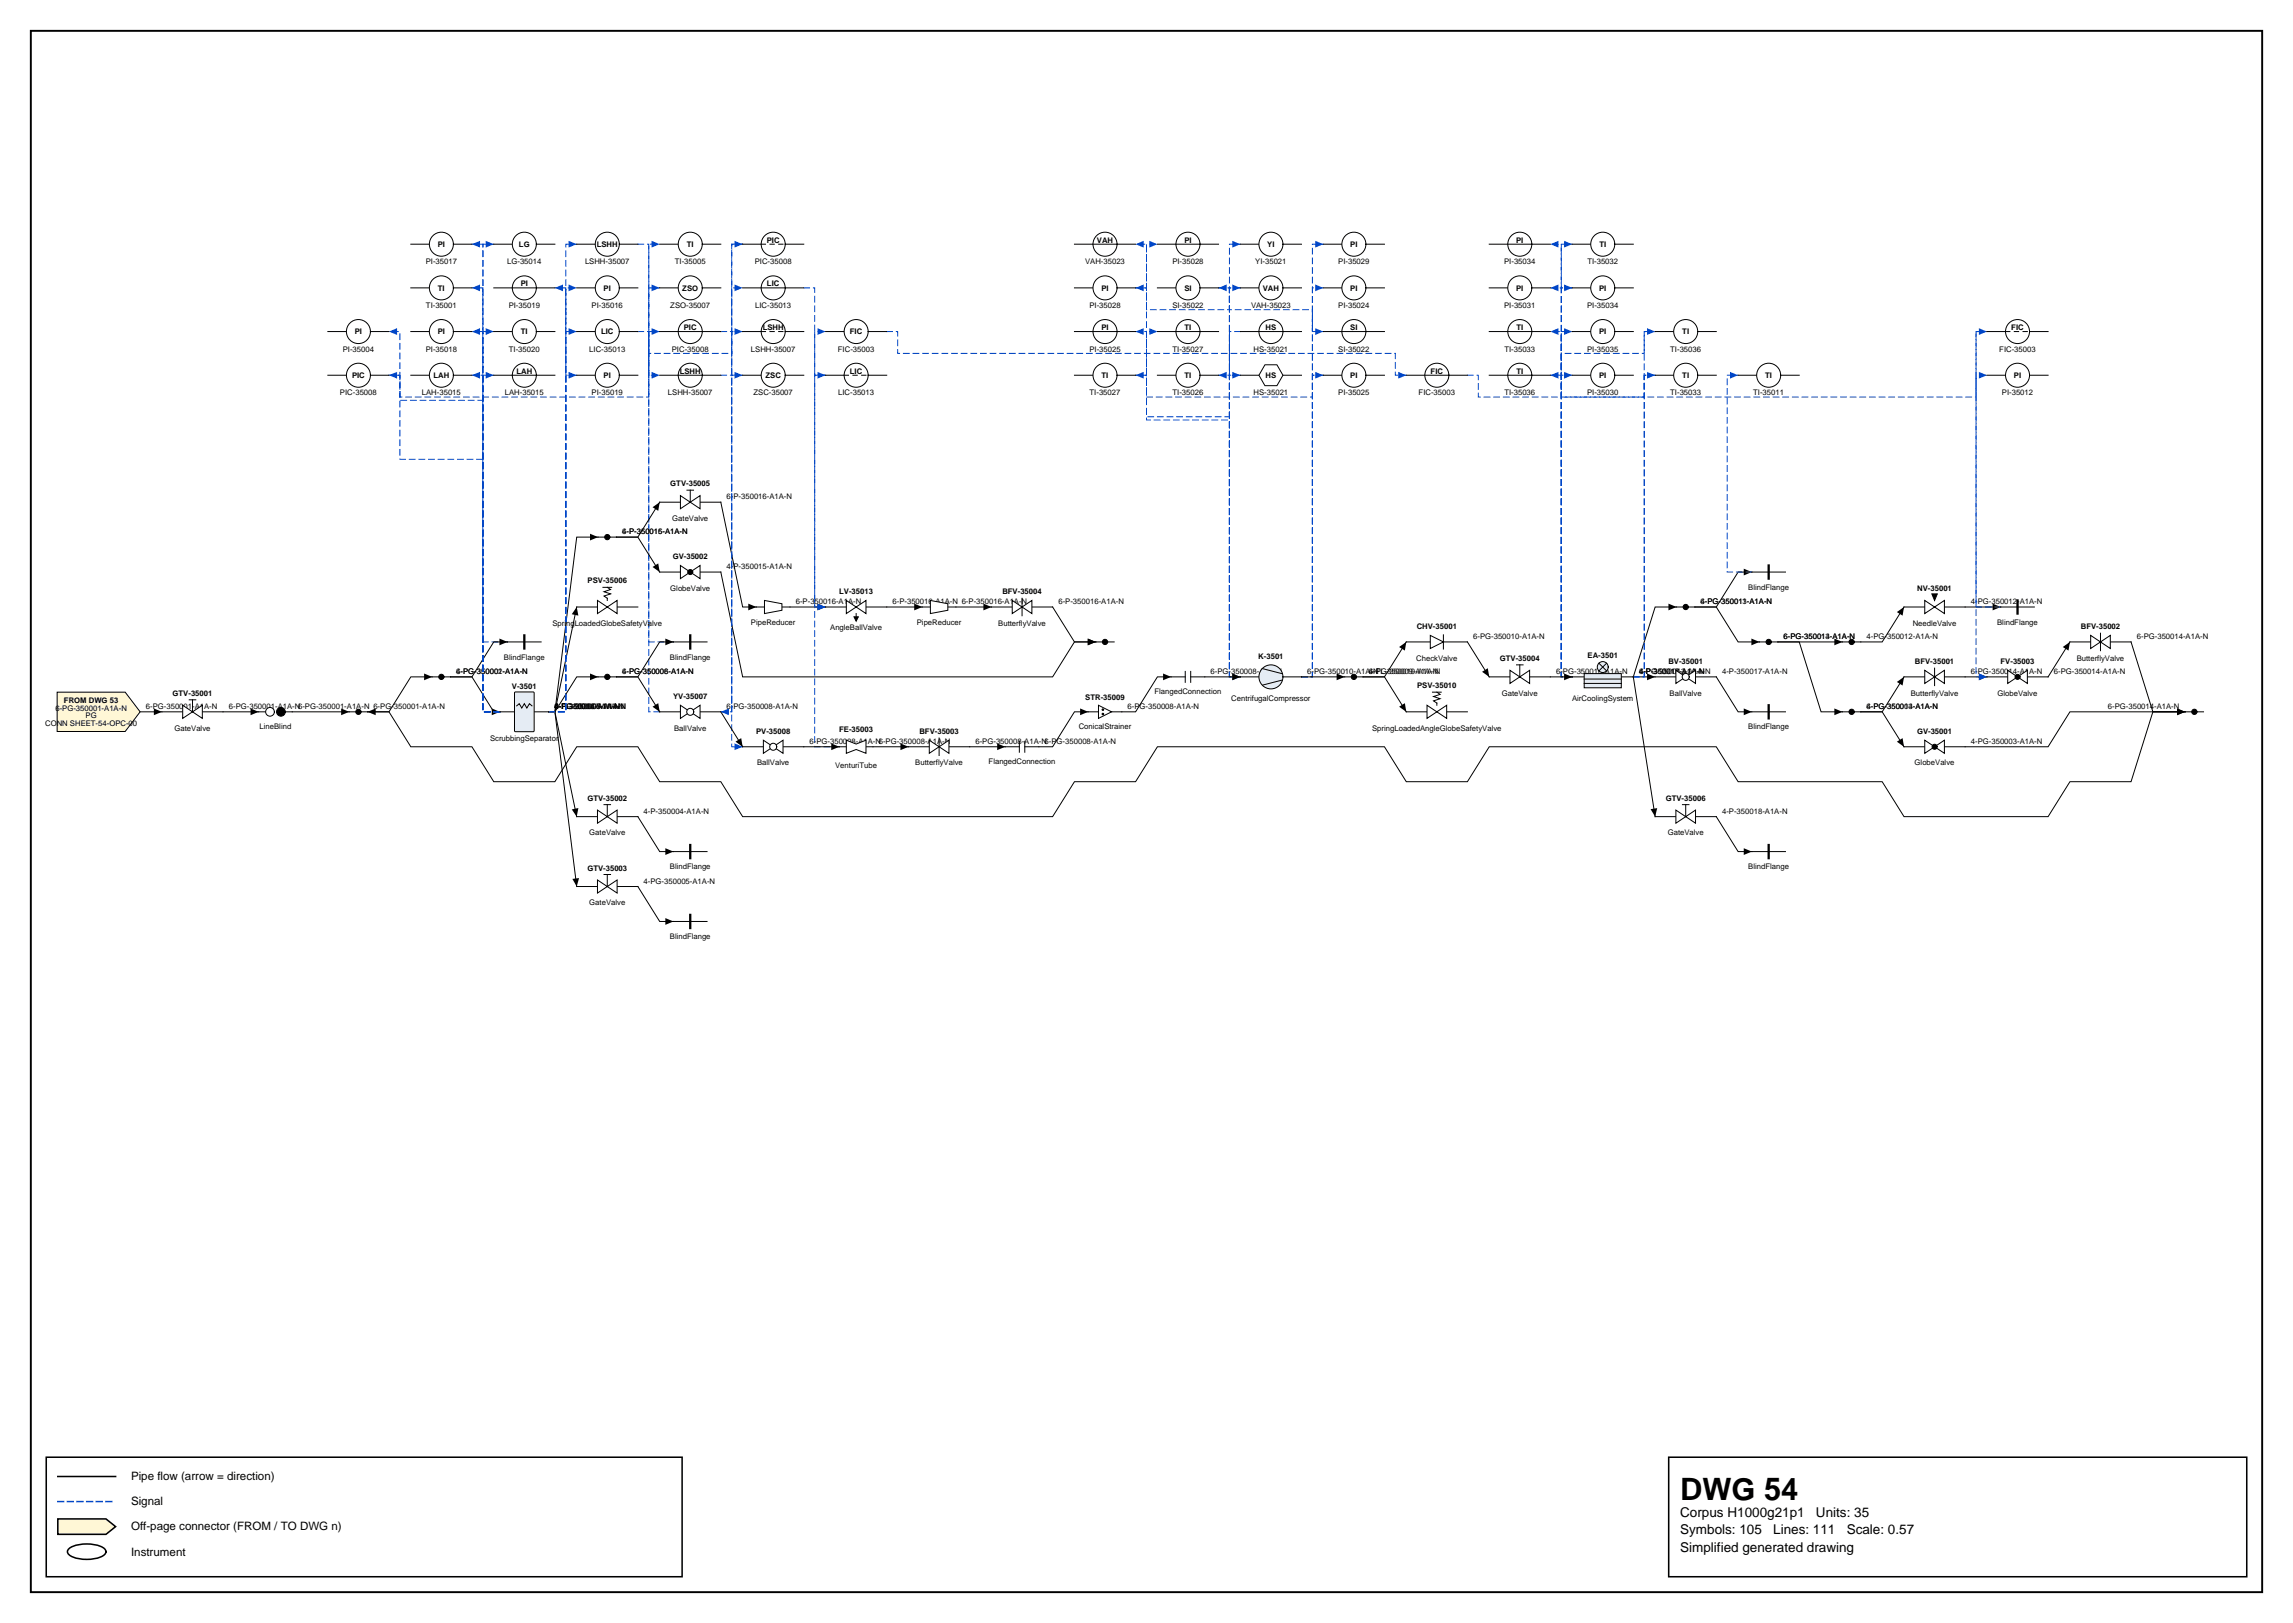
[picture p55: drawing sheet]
<svg xmlns="http://www.w3.org/2000/svg" width="420mm" height="297mm" viewBox="0 0 420 297" stroke-linecap="round" stroke-linejoin="round" font-family="sans-serif">
<defs><g id="words">
<text font-size="5.6" x="307.6" y="274.5">DWG 54</text>
<g font-size="2.5">
<text x="307.6" y="277.6">Corpus H1000g21p1</text>
<text x="307.6" y="280.8">Symbols: 105</text>
<text x="324.6" y="280.8">Lines: 111</text>
<text x="332.5" y="277.6">Units: 35</text>
<text x="338.1" y="280.8">Scale: 0.57</text>
<text x="307.6" y="284">Simplified generated drawing</text>
</g>
<g font-size="2.1">
<text x="24" y="270.9">Pipe flow (arrow = direction)</text>
<text x="24" y="275.5">Signal</text>
<text x="24" y="280.1">Off-page connector (FROM / TO DWG n)</text>
<text x="24" y="284.7">Instrument</text>
</g>
<g font-size="1.4">
<text x="80.1" y="45.2">PI</text>
<text x="95" y="45.2">LG</text>
<text x="109.3" y="45.2">LSHH</text>
<text x="125.7" y="45.2">TI</text>
<text x="140.4" y="44.4">PIC</text>
<text x="200.8" y="44.4">VAH</text>
<text x="216.8" y="44.4">PI</text>
<text x="232" y="45.2">YI</text>
<text x="247.2" y="45.2">PI</text>
<text x="277.6" y="44.4">PI</text>
<text x="292.8" y="45.2">TI</text>
<text x="77.9" y="48.4">PI-35017</text>
<text x="80.2" y="53.2">TI</text>
<text x="92.9" y="48.4">LG-35014</text>
<text x="95.3" y="52.4">PI</text>
<text x="107.1" y="48.4">LSHH-35007</text>
<text x="110.5" y="53.2">PI</text>
<text x="123.5" y="48.4">TI-35005</text>
<text x="124.9" y="53.2">ZSO</text>
<text x="138.2" y="48.4">PIC-35008</text>
<text x="140.4" y="52.4">LIC</text>
<text x="198.7" y="48.4">VAH-35023</text>
<text x="201.6" y="53.2">PI</text>
<text x="214.6" y="48.4">PI-35028</text>
<text x="216.8" y="53.2">SI</text>
<text x="229.8" y="48.4">YI-35021</text>
<text x="231.2" y="53.2">VAH</text>
<text x="245" y="48.4">PI-35029</text>
<text x="247.2" y="53.2">PI</text>
<text x="275.4" y="48.4">PI-35034</text>
<text x="277.6" y="53.2">PI</text>
<text x="290.6" y="48.4">TI-35032</text>
<text x="292.8" y="53.2">PI</text>
<text x="78" y="56.4">TI-35001</text>
<text x="93.1" y="56.4">PI-35019</text>
<text x="108.3" y="56.4">PI-35016</text>
<text x="122.7" y="56.4">ZSO-35007</text>
<text x="138.3" y="56.4">LIC-35013</text>
<text x="199.4" y="56.4">PI-35028</text>
<text x="214.6" y="56.4">SI-35022</text>
<text x="229" y="56.4">VAH-35023</text>
<text x="245" y="56.4">PI-35024</text>
<text x="275.4" y="56.4">PI-35031</text>
<text x="290.6" y="56.4">PI-35034</text>
<text x="62.8" y="64.4">PI-35004</text>
<text x="65" y="61.2">PI</text>
<text x="77.9" y="64.4">PI-35018</text>
<text x="80.1" y="61.2">PI</text>
<text x="93.2" y="64.4">TI-35020</text>
<text x="95.4" y="61.2">TI</text>
<text x="107.9" y="64.4">LIC-35013</text>
<text x="110" y="61.2">LIC</text>
<text x="123" y="64.4">PIC-35008</text>
<text x="125.2" y="60.4">PIC</text>
<text x="137.5" y="64.4">LSHH-35007</text>
<text x="139.6" y="60.4">LSHH</text>
<text x="153.4" y="64.4">FIC-35003</text>
<text x="155.6" y="61.2">FIC</text>
<text x="199.4" y="64.4">PI-35025</text>
<text x="201.6" y="60.4">PI</text>
<text x="214.7" y="64.4">TI-35027</text>
<text x="216.9" y="60.4">TI</text>
<text x="229.5" y="64.4">HS-35021</text>
<text x="231.7" y="60.4">HS</text>
<text x="245" y="64.4">SI-35022</text>
<text x="247.2" y="60.4">SI</text>
<text x="275.4" y="64.4">TI-35033</text>
<text x="277.6" y="60.4">TI</text>
<text x="290.6" y="64.4">PI-35035</text>
<text x="292.8" y="61.2">PI</text>
<text x="305.8" y="64.4">TI-35036</text>
<text x="308" y="61.2">TI</text>
<text x="366" y="64.4">FIC-35003</text>
<text x="368.2" y="60.4">FIC</text>
<text x="64.4" y="69.2">PIC</text>
<text x="79.4" y="69.2">LAH</text>
<text x="94.5" y="68.4">LAH</text>
<text x="110.5" y="69.2">PI</text>
<text x="124.4" y="68.4">LSHH</text>
<text x="140.1" y="69.2">ZSC</text>
<text x="155.6" y="68.4">LIC</text>
<text x="201.7" y="69.2">TI</text>
<text x="216.9" y="69.2">TI</text>
<text x="231.7" y="69.2">HS</text>
<text x="247.2" y="69.2">PI</text>
<text x="261.9" y="68.4">FIC</text>
<text x="277.6" y="68.4">TI</text>
<text x="292.8" y="69.2">PI</text>
<text x="308" y="69.2">TI</text>
<text x="323.2" y="69.2">TI</text>
<text x="368.7" y="69.2">PI</text>
<text x="62.2" y="72.3">PIC-35008</text>
<text x="77.2" y="72.3">LAH-35015</text>
<text x="92.4" y="72.3">LAH-35015</text>
<text x="108.3" y="72.3">PI-35019</text>
<text x="122.3" y="72.3">LSHH-35007</text>
<text x="138" y="72.3">ZSC-35007</text>
<text x="153.5" y="72.3">LIC-35013</text>
<text x="199.5" y="72.3">TI-35027</text>
<text x="214.7" y="72.3">TI-35026</text>
<text x="229.5" y="72.3">HS-35021</text>
<text x="245" y="72.3">PI-35025</text>
<text x="259.7" y="72.3">FIC-35003</text>
<text x="275.4" y="72.3">TI-35036</text>
<text x="290.6" y="72.3">PI-35030</text>
<text x="305.8" y="72.3">TI-35033</text>
<text x="321" y="72.3">TI-35011</text>
<text x="366.5" y="72.3">PI-35012</text>
<text x="122.7" y="89">GTV-35005</text>
<text x="123.1" y="95.3">GateValve</text>
<text x="133" y="91.4">6-P-350016-A1A-N</text>
<text x="113.9" y="97.8">4-P-350015-A1A-N</text>
<text x="113.9" y="97.8">6-P-350016-A1A-N</text>
<text x="107.6" y="106.8">PSV-35006</text>
<text x="123.2" y="102.4">GV-35002</text>
<text x="133" y="104.2">4-P-350015-A1A-N</text>
<text x="320.1" y="107.9">BlindFlange</text>
<text x="122.7" y="108.1">GlobeValve</text>
<text x="145.7" y="110.6">6-P-350016-A1A-N</text>
<text x="153.6" y="108.8">LV-35013</text>
<text x="163.4" y="110.6">6-P-350016-A1A-N 6-P-350016-A1A-N</text>
<text x="183.5" y="108.8">BFV-35004</text>
<text x="193.8" y="110.6">6-P-350016-A1A-N</text>
<text x="311.4" y="110.6">4-PG-350011-A1A-N</text>
<text x="311.4" y="110.6">6-PG-350013-A1A-N</text>
<text x="351" y="108.2">NV-35001</text>
<text x="360.8" y="110.6">4-PG-350012-A1A-N</text>
<text x="101.1" y="114.5">SpringLoadedGlobeSafetyValve</text>
<text x="137.5" y="114.3">PipeReducer</text>
<text x="152" y="115.3">AngleBallValve</text>
<text x="167.9" y="114.3">PipeReducer</text>
<text x="182.8" y="114.5">ButterflyValve</text>
<text x="259.4" y="115.2">CHV-35001</text>
<text x="269.7" y="117">6-PG-350010-A1A-N</text>
<text x="326.5" y="117">6-PG-350013-A1A-N</text>
<text x="326.5" y="117">6-PG-350014-A1A-N</text>
<text x="341.7" y="117">4-PG-350012-A1A-N</text>
<text x="350.2" y="114.5">NeedleValve</text>
<text x="365.6" y="114.3">BlindFlange</text>
<text x="381" y="115.2">BFV-35002</text>
<text x="391.2" y="117">6-PG-350014-A1A-N</text>
<text x="83.5" y="123.4">4-PG-350002-A1A-N</text>
<text x="83.5" y="123.4">6-PG-350001-A1A-N</text>
<text x="92.3" y="120.7">BlindFlange</text>
<text x="113.9" y="123.4">4-PG-350006-A1A-N</text>
<text x="113.9" y="123.4">6-PG-350008-A1A-N</text>
<text x="122.6" y="120.7">BlindFlange</text>
<text x="221.6" y="123.4">6-PG-350008-A1A-N</text>
<text x="230.4" y="120.6">K-3501</text>
<text x="239.3" y="123.4">6-PG-350010-A1A-N</text>
<text x="250.6" y="123.4">6-PG-350010-A1A-N</text>
<text x="250.6" y="123.4">4-FL-350009-A1A-N</text>
<text x="259.3" y="120.9">CheckValve</text>
<text x="259.5" y="126">PSV-35010</text>
<text x="274.6" y="121">GTV-35004</text>
<text x="284.9" y="123.4">6-PG-350010-A1A-N</text>
<text x="290.7" y="120.4">EA-3501</text>
<text x="300.1" y="123.4">4-P-350017-A1A-N</text>
<text x="300.1" y="123.4">6-PG-350013-A1A-N</text>
<text x="300.1" y="123.4">4-P-350018-A1A-N</text>
<text x="305.4" y="121.6">BV-35001</text>
<text x="315.3" y="123.4">4-P-350017-A1A-N</text>
<text x="350.6" y="121.6">BFV-35001</text>
<text x="360.8" y="123.4">6-PG-350014-A1A-N</text>
<text x="366.3" y="121.6">FV-35003</text>
<text x="376" y="123.4">6-PG-350014-A1A-N</text>
<text x="380.2" y="120.9">ButterflyValve</text>
<text x="10.1" y="130.1">6-PG-350001-A1A-N</text>
<text x="11.7" y="128.6">FROM DWG 53</text>
<text x="15.7" y="131.5">PG</text>
<text x="26.7" y="129.7">6-PG-350001-A1A-N</text>
<text x="31.6" y="127.3">GTV-35001</text>
<text x="41.9" y="129.7">6-PG-350001-A1A-N6-PG-350001-A1A-N 6-PG-350001-A1A-N</text>
<text x="93.7" y="126.1">V-3501</text>
<text x="101.5" y="129.7">4-FL-350007-A1A-N</text>
<text x="101.5" y="129.7">6-P-350016-A1A-N</text>
<text x="101.5" y="129.7">4-PG-350005-A1A-N</text>
<text x="101.5" y="129.7">4-P-350004-A1A-N</text>
<text x="101.5" y="129.7">6-PG-350008-A1A-N</text>
<text x="123.2" y="127.9">YV-35007</text>
<text x="133" y="129.7">6-PG-350008-A1A-N</text>
<text x="198.7" y="128.2">STR-35009</text>
<text x="206.4" y="129.7">6-PG-350008-A1A-N</text>
<text x="211.4" y="127.1">FlangedConnection</text>
<text x="225.4" y="128.3">CentrifugalCompressor</text>
<text x="275" y="127.3">GateValve</text>
<text x="287.8" y="128.3">AirCoolingSystem</text>
<text x="305.7" y="127.3">BallValve</text>
<text x="341.7" y="129.7">6-PG-350014-A1A-N</text>
<text x="341.7" y="129.7">4-PG-350003-A1A-N</text>
<text x="349.8" y="127.3">ButterflyValve</text>
<text x="365.7" y="127.3">GlobeValve</text>
<text x="385.9" y="129.7">6-PG-350014-A1A-N</text>
<text x="8.3" y="132.9">CONN SHEET-54-OPC-00</text>
<text x="32" y="133.7">GateValve</text>
<text x="47.5" y="133.5">LineBlind</text>
<text x="89.7" y="135.5">ScrubbingSeparator</text>
<text x="123.4" y="133.7">BallValve</text>
<text x="138.4" y="134.3">PV-35008</text>
<text x="148.2" y="136.1">6-PG-350008-A1A-N6-PG-350008-A1A-N</text>
<text x="153.6" y="133.9">FE-35003</text>
<text x="168.3" y="134.3">BFV-35003</text>
<text x="178.6" y="136.1">6-PG-350008-A1A-N6-PG-350008-A1A-N</text>
<text x="197.5" y="133.5">ConicalStrainer</text>
<text x="251.2" y="133.7">SpringLoadedAngleGlobeSafetyValve</text>
<text x="320.1" y="133.5">BlindFlange</text>
<text x="351" y="134.3">GV-35001</text>
<text x="360.8" y="136.1">4-PG-350003-A1A-N</text>
<text x="138.6" y="140.1">BallValve</text>
<text x="152.9" y="140.5">VenturiTube</text>
<text x="167.6" y="140.1">ButterflyValve</text>
<text x="181" y="139.9">FlangedConnection</text>
<text x="350.5" y="140.1">GlobeValve</text>
<text x="107.5" y="146.5">GTV-35002</text>
<text x="117.8" y="148.9">4-P-350004-A1A-N</text>
<text x="305" y="146.5">GTV-35006</text>
<text x="315.3" y="148.9">4-P-350018-A1A-N</text>
<text x="107.9" y="152.9">GateValve</text>
<text x="305.3" y="152.9">GateValve</text>
<text x="107.5" y="159.3">GTV-35003</text>
<text x="117.8" y="161.7">4-PG-350005-A1A-N</text>
<text x="122.6" y="159.1">BlindFlange</text>
<text x="320.1" y="159.1">BlindFlange</text>
<text x="107.9" y="165.7">GateValve</text>
<text x="122.6" y="171.9">BlindFlange</text>
</g>
</g></defs>
<path d="M5.6 5.6h408.6v285.8h-408.6z" fill="none" stroke="#000" stroke-width=".35"/>
<path d="M8.5 266.7h116.4v21.9h-116.4zM10.6 270.2h10.6M305.5 266.7h105.8v21.9h-105.8z" fill="none" stroke="#000" stroke-width=".28"/>
<path d="M10.6 274.8h10.6" fill="none" stroke="#0046c8" stroke-width=".28" stroke-dasharray="1.1 .7"/>
<path d="M10.6 278h8.8l1.8 1.4-1.8 1.4h-8.8z" fill="#fff7d6" stroke="#000" stroke-width=".28"/>
<path d="M12.7 283.4a6.7 6.7 0 0 1 6.3 0 .72 .72 0 0 1 0 1.2 6.7 6.7 0 0 1-6.3 0 .72 .72 0 0 1 0-1.2z" fill="none" stroke="#000" stroke-width=".28"/>
<path d="M123.3 117.5h-4.5v-72.8h2" fill="none" stroke="#0046c8" stroke-width=".18" stroke-dasharray="1.1 .7"/>
<path d="M119.3 44.1l1.5 .6-1.5 .6z" fill="#0046c8"/>
<path d="M359.8 111.1h6.5" fill="none" stroke="#000" stroke-width=".18"/>
<path d="M364.8 110.5l1.5 .6-1.5 .6z" fill="#000"/>
<path d="M227.1 68.7h-2v55.2h2" fill="none" stroke="#0046c8" stroke-width=".18" stroke-dasharray="1.1 .7"/>
<path d="M225.6 123.3l1.5 .6-1.5 .6z" fill="#0046c8"/>
<path d="M79.1 123.9h-3.9l-4 6.4h-3.9" fill="none" stroke="#000" stroke-width=".18"/>
<path d="M77.6 123.3l1.5 .6-1.5 .6z" fill="#000"/>
<path d="M227.1 60.7h-2v8h2" fill="none" stroke="#0046c8" stroke-width=".18" stroke-dasharray="1.1 .7"/>
<path d="M225.6 68.1l1.5 .6-1.5 .6z" fill="#0046c8"/>
<path d="M192.7 111.1l4 6.4h3.9" fill="none" stroke="#000" stroke-width=".18"/>
<path d="M199.2 116.9l1.4 .6-1.4 .6z" fill="#000"/>
<path d="M136 44.7h-2v92h2" fill="none" stroke="#0046c8" stroke-width=".18" stroke-dasharray="1.1 .7"/>
<path d="M134.5 136.1l1.5 .6-1.5 .6z" fill="#0046c8"/>
<path d="M268.7 117.5l4 6.4M199.2 130.3h-2.5l-4 6.4h-2.5" fill="none" stroke="#000" stroke-width=".18"/>
<path d="M197.7 129.7l1.5 .6-1.5 .6zM271.3 123l1.1-.7 .3 1.6z" fill="#000"/>
<path d="M153.7 136.7h-4.5v-76h2" fill="none" stroke="#0046c8" stroke-width=".18" stroke-dasharray="1.1 .7"/>
<path d="M149.7 60.1l1.5 .6-1.5 .6z" fill="#0046c8"/>
<path d="M144.6 111.1h6.6M159.8 136.7h6.5" fill="none" stroke="#000" stroke-width=".18"/>
<path d="M149.7 110.5l1.5 .6-1.5 .6zM164.9 136.1l1.4 .6-1.4 .6z" fill="#000"/>
<path d="M227.1 52.7h-2v4h-15.2v-12h-2" fill="none" stroke="#0046c8" stroke-width=".18" stroke-dasharray="1.1 .7"/>
<path d="M207.9 44.7l1.5-.6v1.2z" fill="#0046c8"/>
<path d="M120.8 130.3h-2v-77.6h2" fill="none" stroke="#0046c8" stroke-width=".18" stroke-dasharray="1.1 .7"/>
<path d="M119.3 52.1l1.5 .6-1.5 .6z" fill="#0046c8"/>
<path d="M132 130.3l4 6.4" fill="none" stroke="#000" stroke-width=".18"/>
<path d="M134.7 135.7l1-.6 .3 1.6z" fill="#000"/>
<path d="M132 130.3h2v-61.6h2" fill="none" stroke="#0046c8" stroke-width=".18" stroke-dasharray="1.1 .7"/>
<path d="M134.5 68.1l1.5 .6-1.5 .6z" fill="#0046c8"/>
<path d="M320.7 104.7h-2.5l-4 6.4h-3.9h3.9l4 6.4h3.9M314.2 123.9l4 6.4h2.5" fill="none" stroke="#000" stroke-width=".18"/>
<path d="M319.2 104.1l1.5 .6-1.5 .6zM320.7 116.9l1.4 .6-1.4 .6zM319.2 129.7l1.5 .6-1.5 .6z" fill="#000"/>
<path d="M287.8 52.7h-2v-8h-2" fill="none" stroke="#0046c8" stroke-width=".18" stroke-dasharray="1.1 .7"/>
<path d="M283.8 44.7l1.5-.6v1.2z" fill="#0046c8"/>
<path d="M348.6 111.1l-4 6.4h-3.9" fill="none" stroke="#000" stroke-width=".18"/>
<path d="M347.3 112l1.3-.9-.3 1.6z" fill="#000"/>
<path d="M366.3 111.1h-4.5v-42.4h2" fill="none" stroke="#0046c8" stroke-width=".18" stroke-dasharray="1.1 .7"/>
<path d="M362.3 68.1l1.5 .6-1.5 .6z" fill="#0046c8"/>
<path d="M132 68.7h2v-8h2" fill="none" stroke="#0046c8" stroke-width=".18" stroke-dasharray="1.1 .7"/>
<path d="M134.5 60.1l1.5 .6-1.5 .6z" fill="#0046c8"/>
<path d="M320.7 104.7h-4.5v-36h2" fill="none" stroke="#0046c8" stroke-width=".18" stroke-dasharray="1.1 .7"/>
<path d="M316.7 68.1l1.5 .6-1.5 .6z" fill="#0046c8"/>
<path d="M92.9 117.5h-4.5v-64.8h-2" fill="none" stroke="#0046c8" stroke-width=".18" stroke-dasharray="1.1 .7"/>
<path d="M86.4 52.7l1.5-.6v1.2z" fill="#0046c8"/>
<path d="M120.8 91.9l-4 6.4h-3.9h3.9l4 6.4" fill="none" stroke="#000" stroke-width=".18"/>
<path d="M119.5 92.8l1.3-.9-.3 1.6zM119.5 103.8l1-.7 .3 1.6z" fill="#000"/>
<path d="M223.1 52.7h2v4h15.2v4h2" fill="none" stroke="#0046c8" stroke-width=".18" stroke-dasharray="1.1 .7"/>
<path d="M240.8 60.1l1.5 .6-1.5 .6z" fill="#0046c8"/>
<path d="M242.3 68.7h-2v4h-30.4v-12h-2" fill="none" stroke="#0046c8" stroke-width=".18" stroke-dasharray="1.1 .7"/>
<path d="M207.9 60.7l1.5-.6v1.2z" fill="#0046c8"/>
<path d="M86.4 68.7h4" fill="none" stroke="#0046c8" stroke-width=".18" stroke-dasharray="1.1 .7"/>
<path d="M88.9 68.1l1.5 .6-1.5 .6z" fill="#0046c8"/>
<path d="M151.2 68.7h-2v42.4h2" fill="none" stroke="#0046c8" stroke-width=".18" stroke-dasharray="1.1 .7"/>
<path d="M149.7 110.5l1.5 .6-1.5 .6z" fill="#0046c8"/>
<path d="M132 60.7h2v-16h2" fill="none" stroke="#0046c8" stroke-width=".18" stroke-dasharray="1.1 .7"/>
<path d="M134.5 44.1l1.5 .6-1.5 .6z" fill="#0046c8"/>
<path d="M337.3 117.5h-11.8h3.9l4 12.8h3.9M67.3 130.3h3.9l4 6.4h11.2l4 6.4h11.2l4-6.4h11.2l4 6.4h11.2l4 6.4h56.7l4-6.4h11.2l4-6.4h41.6l4 6.4h11.2l4-6.4h41.5l4 6.4h26.4l4 6.4h26.4l4-6.4h11.2l4-12.8h5.9M147.2 136.7h6.5M359.8 123.9h4M116.8 162.2l4 6.4h2.5" fill="none" stroke="#000" stroke-width=".18"/>
<path d="M335.8 116.9l1.5 .6-1.5 .6zM67.3 130.3l1.5-.6v1.2zM152.2 136.1l1.5 .6-1.5 .6zM335.8 129.7l1.5 .6-1.5 .6zM362.3 123.3l1.5 .6-1.5 .6zM121.8 168l1.5 .6-1.5 .7z" fill="#000"/>
<path d="M287.8 123.9h-2v-55.2h2" fill="none" stroke="#0046c8" stroke-width=".18" stroke-dasharray="1.1 .7"/>
<path d="M286.4 68.1l1.4 .6-1.4 .6z" fill="#0046c8"/>
<path d="M287.8 123.9h-2v-63.2h2" fill="none" stroke="#0046c8" stroke-width=".18" stroke-dasharray="1.1 .7"/>
<path d="M286.4 60.1l1.4 .6-1.4 .6z" fill="#0046c8"/>
<path d="M306.9 111.1h-3.9l-4 12.8h4" fill="none" stroke="#000" stroke-width=".18"/>
<path d="M305.5 110.5l1.4 .6-1.4 .6zM301.5 123.3l1.5 .6-1.5 .6z" fill="#000"/>
<path d="M287.8 123.9h-2v-71.2h2" fill="none" stroke="#0046c8" stroke-width=".18" stroke-dasharray="1.1 .7"/>
<path d="M286.4 52.1l1.4 .6-1.4 .6z" fill="#0046c8"/>
<path d="M287.8 123.9h-2v-79.2h2" fill="none" stroke="#0046c8" stroke-width=".18" stroke-dasharray="1.1 .7"/>
<path d="M286.4 44.1l1.4 .6-1.4 .6z" fill="#0046c8"/>
<path d="M287.8 123.9h-2v-71.2h-2" fill="none" stroke="#0046c8" stroke-width=".18" stroke-dasharray="1.1 .7"/>
<path d="M283.8 52.7l1.5-.6v1.2z" fill="#0046c8"/>
<path d="M299 123.9h2v-55.2h2" fill="none" stroke="#0046c8" stroke-width=".18" stroke-dasharray="1.1 .7"/>
<path d="M301.5 68.1l1.5 .6-1.5 .6z" fill="#0046c8"/>
<path d="M299 123.9h2v-63.2h2" fill="none" stroke="#0046c8" stroke-width=".18" stroke-dasharray="1.1 .7"/>
<path d="M301.5 60.1l1.5 .6-1.5 .6z" fill="#0046c8"/>
<path d="M25.7 130.3h4M299 123.9l4 25.6M116.8 149.5l4 6.4h2.5" fill="none" stroke="#000" stroke-width=".18"/>
<path d="M28.2 129.7l1.5 .6-1.5 .6zM121.8 155.2l1.5 .7-1.5 .6zM302.2 148.1l1.2-.2-.4 1.6z" fill="#000"/>
<path d="M207.9 68.7h2v-8h2" fill="none" stroke="#0046c8" stroke-width=".18" stroke-dasharray="1.1 .7"/>
<path d="M210.4 60.1l1.5 .6-1.5 .6z" fill="#0046c8"/>
<path d="M105.6 68.7h-2v-16h-2" fill="none" stroke="#0046c8" stroke-width=".18" stroke-dasharray="1.1 .7"/>
<path d="M101.6 52.7l1.5-.6v1.2z" fill="#0046c8"/>
<path d="M207.9 52.7h2v-8h2" fill="none" stroke="#0046c8" stroke-width=".18" stroke-dasharray="1.1 .7"/>
<path d="M210.4 44.1l1.5 .6-1.5 .6z" fill="#0046c8"/>
<path d="M92.9 117.5h-2.5l-4 6.4h-3.9h3.9l4 6.4h1.1" fill="none" stroke="#000" stroke-width=".18"/>
<path d="M91.4 116.9l1.5 .6-1.5 .6zM90 129.7l1.5 .6-1.5 .6z" fill="#000"/>
<path d="M227.1 123.9h-2v-71.2h2" fill="none" stroke="#0046c8" stroke-width=".18" stroke-dasharray="1.1 .7"/>
<path d="M225.6 52.1l1.5 .6-1.5 .6z" fill="#0046c8"/>
<path d="M227.1 123.9h-2v-79.2h2" fill="none" stroke="#0046c8" stroke-width=".18" stroke-dasharray="1.1 .7"/>
<path d="M225.6 44.1l1.5 .6-1.5 .6z" fill="#0046c8"/>
<path d="M227.1 123.9h-2v-55.2h-2" fill="none" stroke="#0046c8" stroke-width=".18" stroke-dasharray="1.1 .7"/>
<path d="M223.1 68.7l1.5-.6v1.2z" fill="#0046c8"/>
<path d="M227.1 123.9h-2v-71.2h-2" fill="none" stroke="#0046c8" stroke-width=".18" stroke-dasharray="1.1 .7"/>
<path d="M223.1 52.7l1.5-.6v1.2z" fill="#0046c8"/>
<path d="M238.3 123.9h2v-55.2h2" fill="none" stroke="#0046c8" stroke-width=".18" stroke-dasharray="1.1 .7"/>
<path d="M240.8 68.1l1.5 .6-1.5 .6z" fill="#0046c8"/>
<path d="M238.3 123.9h2v-71.2h2" fill="none" stroke="#0046c8" stroke-width=".18" stroke-dasharray="1.1 .7"/>
<path d="M240.8 52.1l1.5 .6-1.5 .6z" fill="#0046c8"/>
<path d="M238.3 123.9h2v-79.2h2" fill="none" stroke="#0046c8" stroke-width=".18" stroke-dasharray="1.1 .7"/>
<path d="M240.8 44.1l1.5 .6-1.5 .6z" fill="#0046c8"/>
<path d="M227.1 123.9h-2v-47.6h-15.2v-7.6h-2" fill="none" stroke="#0046c8" stroke-width=".18" stroke-dasharray="1.1 .7"/>
<path d="M207.9 68.7l1.5-.6v1.2z" fill="#0046c8"/>
<path d="M227.1 123.9h-2v-47h-15.2v-24.2h-2" fill="none" stroke="#0046c8" stroke-width=".18" stroke-dasharray="1.1 .7"/>
<path d="M207.9 52.7l1.5-.6v1.2z" fill="#0046c8"/>
<path d="M162.3 111.1h6.6M390.2 117.5l4 12.8h5.9M53.5 130.3h10.4M238.3 123.9h7.9" fill="none" stroke="#000" stroke-width=".18"/>
<path d="M167.4 110.5l1.5 .6-1.5 .6zM62.5 129.7l1.4 .6-1.4 .6zM244.7 123.3l1.5 .6-1.5 .6zM398.6 129.7l1.5 .6-1.5 .6z" fill="#000"/>
<path d="M116.8 60.7h2v4h15.2v-12h2" fill="none" stroke="#0046c8" stroke-width=".18" stroke-dasharray="1.1 .7"/>
<path d="M134.5 52.1l1.5 .6-1.5 .6z" fill="#0046c8"/>
<path d="M132 104.7l4 19.2h56.7l4-6.4h3.9M175 111.1h6.5M257.5 117.5l-4 6.4h-3.9h3.9l4 6.4M379 117.5l-4 6.4M348.6 123.9l-4 6.4h-3.9h3.9l4 6.4" fill="none" stroke="#000" stroke-width=".18"/>
<path d="M180 110.5l1.5 .6-1.5 .6zM199.2 116.9l1.4 .6-1.4 .6zM256.2 118.4l1.3-.9-.3 1.6zM377.7 118.4l1.3-.9-.3 1.6zM256.2 129.3l1-.6 .3 1.6zM347.3 124.8l1.3-.9-.3 1.6zM347.3 135.7l1-.6 .3 1.6z" fill="#000"/>
<path d="M268.7 68.7h2v4h91.1v-12h2" fill="none" stroke="#0046c8" stroke-width=".18" stroke-dasharray="1.1 .7"/>
<path d="M362.3 60.1l1.5 .6-1.5 .6z" fill="#0046c8"/>
<path d="M132 91.9l4 19.2h2.5M123.3 117.5h-2.5l-4 6.4h-3.9h3.9l4 6.4M283.8 123.9h4" fill="none" stroke="#000" stroke-width=".18"/>
<path d="M121.8 116.9l1.5 .6-1.5 .6zM137 110.5l1.5 .6-1.5 .6zM119.5 129.3l1-.6 .3 1.6zM286.4 123.3l1.4 .6-1.4 .6z" fill="#000"/>
<path d="M363.8 60.7h-2v63.2h2" fill="none" stroke="#0046c8" stroke-width=".18" stroke-dasharray="1.1 .7"/>
<path d="M362.3 123.3l1.5 .6-1.5 .6z" fill="#0046c8"/>
<path d="M214.4 123.9h-2.5l-4 6.4h-2.5M220.6 123.9h6.5" fill="none" stroke="#000" stroke-width=".18"/>
<path d="M212.9 123.3l1.5 .6-1.5 .6zM225.6 123.3l1.5 .6-1.5 .6z" fill="#000"/>
<path d="M303 68.7h-2v4h-15.2v-12h-2" fill="none" stroke="#0046c8" stroke-width=".18" stroke-dasharray="1.1 .7"/>
<path d="M283.8 60.7l1.5-.6v1.2z" fill="#0046c8"/>
<path d="M116.8 44.7h2v24h2" fill="none" stroke="#0046c8" stroke-width=".18" stroke-dasharray="1.1 .7"/>
<path d="M119.3 68.1l1.5 .6-1.5 .6z" fill="#0046c8"/>
<path d="M400.1 130.3h-21.1l-4 6.4h-15.2" fill="none" stroke="#000" stroke-width=".18"/>
<path d="M398.6 129.7l1.5 .6-1.5 .6z" fill="#000"/>
<path d="M136 60.7h-2v69.6h-2" fill="none" stroke="#0046c8" stroke-width=".18" stroke-dasharray="1.1 .7"/>
<path d="M132 130.3l1.4-.6v1.2z" fill="#0046c8"/>
<path d="M162.3 60.7h2v4h91.2v4h2" fill="none" stroke="#0046c8" stroke-width=".18" stroke-dasharray="1.1 .7"/>
<path d="M256 68.1l1.5 .6-1.5 .6z" fill="#0046c8"/>
<path d="M91.5 130.3h-3.1v-69.6h2" fill="none" stroke="#0046c8" stroke-width=".18" stroke-dasharray="1.1 .7"/>
<path d="M88.9 60.1l1.5 .6-1.5 .6z" fill="#0046c8"/>
<path d="M109.5 98.3h-3.9l-4 32h-1.1h1.1l4-19.2" fill="none" stroke="#000" stroke-width=".18"/>
<path d="M108 97.7l1.5 .6-1.5 .6zM105.6 111.1l.3 1.6-1.2-.3z" fill="#000"/>
<path d="M91.5 130.3h-3.1v-85.6h2" fill="none" stroke="#0046c8" stroke-width=".18" stroke-dasharray="1.1 .7"/>
<path d="M88.9 44.1l1.5 .6-1.5 .6z" fill="#0046c8"/>
<path d="M91.5 130.3h-3.1v-61.6h-2" fill="none" stroke="#0046c8" stroke-width=".18" stroke-dasharray="1.1 .7"/>
<path d="M86.4 68.7l1.5-.6v1.2z" fill="#0046c8"/>
<path d="M91.5 130.3h-3.1v-69.6h-2" fill="none" stroke="#0046c8" stroke-width=".18" stroke-dasharray="1.1 .7"/>
<path d="M86.4 60.7l1.5-.6v1.2z" fill="#0046c8"/>
<path d="M91.5 130.3h-3.1v-85.6h-2" fill="none" stroke="#0046c8" stroke-width=".18" stroke-dasharray="1.1 .7"/>
<path d="M86.4 44.7l1.5-.6v1.2z" fill="#0046c8"/>
<path d="M105.6 149.5l-4-19.2h-1.1h1.1l4 31.9" fill="none" stroke="#000" stroke-width=".18"/>
<path d="M104.7 148.1l1.2-.2-.3 1.6zM104.8 160.9l1.2-.2-.4 1.5z" fill="#000"/>
<path d="M100.5 130.3h3.1v-61.6h2" fill="none" stroke="#0046c8" stroke-width=".18" stroke-dasharray="1.1 .7"/>
<path d="M104.1 68.1l1.5 .6-1.5 .6z" fill="#0046c8"/>
<path d="M100.5 130.3h3.1v-69.6h2" fill="none" stroke="#0046c8" stroke-width=".18" stroke-dasharray="1.1 .7"/>
<path d="M104.1 60.1l1.5 .6-1.5 .6z" fill="#0046c8"/>
<path d="M100.5 130.3h3.1v-77.6h2" fill="none" stroke="#0046c8" stroke-width=".18" stroke-dasharray="1.1 .7"/>
<path d="M104.1 52.1l1.5 .6-1.5 .6z" fill="#0046c8"/>
<path d="M109.5 123.9h-3.9l-4 6.4h-1.1" fill="none" stroke="#000" stroke-width=".18"/>
<path d="M108 123.3l1.5 .6-1.5 .6z" fill="#000"/>
<path d="M100.5 130.3h3.1v-85.6h2" fill="none" stroke="#0046c8" stroke-width=".18" stroke-dasharray="1.1 .7"/>
<path d="M104.1 44.1l1.5 .6-1.5 .6z" fill="#0046c8"/>
<path d="M91.5 130.3h-3.1v-46.2h-15.2v-15.4h-2" fill="none" stroke="#0046c8" stroke-width=".18" stroke-dasharray="1.1 .7"/>
<path d="M71.2 68.7l1.5-.6v1.2z" fill="#0046c8"/>
<path d="M91.5 130.3h-3.1v-57h-15.2v-12.6h-2" fill="none" stroke="#0046c8" stroke-width=".18" stroke-dasharray="1.1 .7"/>
<path d="M71.2 60.7l1.5-.6v1.2z" fill="#0046c8"/>
<path d="M40.8 130.3h6.6" fill="none" stroke="#000" stroke-width=".18"/>
<path d="M45.9 129.7l1.5 .6-1.5 .6z" fill="#000"/>
<path d="M71.2 68.7h2v4h45.6v-12h2" fill="none" stroke="#0046c8" stroke-width=".18" stroke-dasharray="1.1 .7"/>
<path d="M119.3 60.1l1.5 .6-1.5 .6z" fill="#0046c8"/>
<path d="M147.2 52.7h2v16h2" fill="none" stroke="#0046c8" stroke-width=".18" stroke-dasharray="1.1 .7"/>
<path d="M149.7 68.1l1.5 .6-1.5 .6z" fill="#0046c8"/>
<path d="M303 60.7h-2v4h-15.2v4h-2" fill="none" stroke="#0046c8" stroke-width=".18" stroke-dasharray="1.1 .7"/>
<path d="M283.8 68.7l1.5-.6v1.2z" fill="#0046c8"/>
<path d="M123.3 117.5h6.1M348.6 111.1h3.8M356 111.1h3.8M177.5 136.7h6.5M314.2 149.5l4 6.4h2.5" fill="none" stroke="#000" stroke-width=".18"/>
<path d="M182.6 136.1l1.4 .6-1.4 .6zM319.2 155.2l1.5 .7-1.5 .6z" fill="#000"/>
<path d="M126.4 116.3v2.4" fill="none" stroke="#000" stroke-width=".42"/>
<path d="M352.4 109.9l3.6 2.4v-2.4l-3.6 2.4z" fill="#fff" stroke="#000" stroke-width=".18"/>
<path d="M353.7 108.7h1l-.5 1.2z" fill="#000" stroke="#000" stroke-width=".18"/>
<path d="M227.1 68.7h3.4M234.9 68.7h3.4" fill="none" stroke="#000" stroke-width=".18"/>
<path d="M231.6 66.8h2.2l1.1 1.9-1.1 1.9h-2.2l-1.1-1.9z" fill="#fff" stroke="#000" stroke-width=".18"/>
<path d="M227.1 60.7h3.4M234.9 60.7h3.4M63.9 130.3h3.4" fill="none" stroke="#000" stroke-width=".18"/>
<circle cx="65.6" cy="130.3" r=".48" fill="#000" stroke="#000" stroke-width=".18"/>
<circle cx="232.7" cy="60.7" r="2.2" fill="#fff" stroke="#000" stroke-width=".18"/>
<path d="M230.5 60.7h4.4M287.8 68.7h3.4M295.6 68.7h3.4" fill="none" stroke="#000" stroke-width=".18"/>
<circle cx="293.4" cy="68.7" r="2.2" fill="#fff" stroke="#000" stroke-width=".18"/>
<path d="M181.5 111.1h3.8M188.9 111.1h3.8" fill="none" stroke="#000" stroke-width=".18"/>
<path d="M185.3 109.9l3.6 2.4v-2.4l-3.6 2.4z" fill="#fff" stroke="#000" stroke-width=".18"/>
<path d="M136 44.7h3.4M143.8 44.7h3.4M187.1 109.5v3.2" fill="none" stroke="#000" stroke-width=".18"/>
<circle cx="141.6" cy="44.7" r="2.2" fill="#fff" stroke="#000" stroke-width=".18"/>
<path d="M139.4 44.7h.8M141 44.7h.8M142.6 44.7h.8M287.8 60.7h3.4M295.6 60.7h3.4" fill="none" stroke="#000" stroke-width=".18"/>
<circle cx="293.4" cy="60.7" r="2.2" fill="#fff" stroke="#000" stroke-width=".18"/>
<path d="M257.5 117.5h4.4M264.3 117.5h4.4M184 136.7h2.6M186.6 135.7v2M187.6 136.7h2.6M187.6 135.7v2" fill="none" stroke="#000" stroke-width=".18"/>
<path d="M261.9 116.3l2.4 1.2-2.4 1.2z" fill="#fff" stroke="#000" stroke-width=".18"/>
<path d="M90.4 68.7h3.4M98.2 68.7h3.4M264.3 116.2v2.6" fill="none" stroke="#000" stroke-width=".18"/>
<circle cx="96" cy="68.7" r="2.2" fill="#fff" stroke="#000" stroke-width=".18"/>
<path d="M93.8 68.7h4.4M153.7 136.7h1.2M158.5 136.7h1.3" fill="none" stroke="#000" stroke-width=".18"/>
<path d="M154.9 135.5l1.8 .7 1.8-.7v2.4l-1.8-.7-1.8 .7z" fill="#fff" stroke="#000" stroke-width=".18"/>
<path d="M138.5 111.1h1.5M143.2 111.1h1.4" fill="none" stroke="#000" stroke-width=".18"/>
<path d="M140 109.9l3.2 .6v1.2l-3.2 .6z" fill="#fff" stroke="#000" stroke-width=".18"/>
<path d="M227.1 52.7h3.4M234.9 52.7h3.4" fill="none" stroke="#000" stroke-width=".18"/>
<circle cx="232.7" cy="52.7" r="2.2" fill="#fff" stroke="#000" stroke-width=".18"/>
<path d="M120.8 130.3h3.8M128.2 130.3h3.8" fill="none" stroke="#000" stroke-width=".18"/>
<g fill="#fff" stroke="#000" stroke-width=".18">
<path d="M124.6 129.1l3.6 2.4v-2.4l-3.6 2.4z"/>
<circle cx="126.4" cy="130.3" r=".64"/>
</g>
<path d="M227.1 44.7h3.4M234.9 44.7h3.4" fill="none" stroke="#000" stroke-width=".18"/>
<circle cx="232.7" cy="44.7" r="2.2" fill="#fff" stroke="#000" stroke-width=".18"/>
<path d="M90.4 60.7h3.4M98.2 60.7h3.4" fill="none" stroke="#000" stroke-width=".18"/>
<circle cx="96" cy="60.7" r="2.2" fill="#fff" stroke="#000" stroke-width=".18"/>
<path d="M303 123.9h3.8M310.4 123.9h3.8" fill="none" stroke="#000" stroke-width=".18"/>
<g fill="#fff" stroke="#000" stroke-width=".18">
<path d="M306.8 122.7l3.6 2.4v-2.4l-3.6 2.4z"/>
<circle cx="308.6" cy="123.9" r=".64"/>
</g>
<path d="M287.8 52.7h3.4M295.6 52.7h3.4M306.9 111.1h3.4" fill="none" stroke="#000" stroke-width=".18"/>
<circle cx="308.6" cy="111.1" r=".48" fill="#000" stroke="#000" stroke-width=".18"/>
<circle cx="293.4" cy="52.7" r="2.2" fill="#fff" stroke="#000" stroke-width=".18"/>
<path d="M211.9 68.7h3.4M219.7 68.7h3.4M123.3 168.6h6.1" fill="none" stroke="#000" stroke-width=".18"/>
<path d="M126.4 167.4v2.4" fill="none" stroke="#000" stroke-width=".42"/>
<circle cx="217.5" cy="68.7" r="2.2" fill="#fff" stroke="#000" stroke-width=".18"/>
<path d="M211.9 60.7h3.4M219.7 60.7h3.4" fill="none" stroke="#000" stroke-width=".18"/>
<circle cx="217.5" cy="60.7" r="2.2" fill="#fff" stroke="#000" stroke-width=".18"/>
<path d="M215.3 60.7h4.4M105.6 111.1h3.8M113 111.1h3.8M337.3 117.5h3.4M366.3 111.1h6.2M320.7 155.9h6.2" fill="none" stroke="#000" stroke-width=".18"/>
<circle cx="339" cy="117.5" r=".48" fill="#000" stroke="#000" stroke-width=".18"/>
<path d="M369.4 109.9v2.4M323.8 154.7v2.4" fill="none" stroke="#000" stroke-width=".42"/>
<path d="M109.4 109.9l3.6 2.4v-2.4l-3.6 2.4z" fill="#fff" stroke="#000" stroke-width=".18"/>
<path d="M120.8 68.7h3.4M128.6 68.7h3.4M110.4 107.5h1.6M111.2 107.5l.6 .4-1.2 .4 1.2 .4-1.2 .4 .6 .4v.4" fill="none" stroke="#000" stroke-width=".18"/>
<circle cx="126.4" cy="68.7" r="2.2" fill="#fff" stroke="#000" stroke-width=".18"/>
<path d="M90.4 52.7h3.4M98.2 52.7h3.4M124.2 68.7h4.4M109.5 98.3h3.4M92.9 117.5h6.2M320.7 104.7h6.2" fill="none" stroke="#000" stroke-width=".18"/>
<path d="M96 116.3v2.4M323.8 103.5v2.4" fill="none" stroke="#000" stroke-width=".42"/>
<circle cx="111.2" cy="98.3" r=".48" fill="#000" stroke="#000" stroke-width=".18"/>
<circle cx="96" cy="52.7" r="2.2" fill="#fff" stroke="#000" stroke-width=".18"/>
<path d="M93.8 52.7h4.4M211.9 52.7h3.4M219.7 52.7h3.4" fill="none" stroke="#000" stroke-width=".18"/>
<circle cx="217.5" cy="52.7" r="2.2" fill="#fff" stroke="#000" stroke-width=".18"/>
<path d="M211.9 44.7h3.4M219.7 44.7h3.4" fill="none" stroke="#000" stroke-width=".18"/>
<circle cx="217.5" cy="44.7" r="2.2" fill="#fff" stroke="#000" stroke-width=".18"/>
<path d="M90.4 44.7h3.4M98.2 44.7h3.4M215.3 44.7h4.4" fill="none" stroke="#000" stroke-width=".18"/>
<circle cx="96" cy="44.7" r="2.2" fill="#fff" stroke="#000" stroke-width=".18"/>
<path d="M120.8 52.7h3.4M128.6 52.7h3.4" fill="none" stroke="#000" stroke-width=".18"/>
<circle cx="126.4" cy="52.7" r="2.2" fill="#fff" stroke="#000" stroke-width=".18"/>
<path d="M242.3 68.7h3.4M250.1 68.7h3.4" fill="none" stroke="#000" stroke-width=".18"/>
<circle cx="247.9" cy="68.7" r="2.2" fill="#fff" stroke="#000" stroke-width=".18"/>
<path d="M75.2 68.7h3.4M83 68.7h3.4" fill="none" stroke="#000" stroke-width=".18"/>
<circle cx="80.8" cy="68.7" r="2.2" fill="#fff" stroke="#000" stroke-width=".18"/>
<path d="M242.3 60.7h3.4M250.1 60.7h3.4" fill="none" stroke="#000" stroke-width=".18"/>
<circle cx="247.9" cy="60.7" r="2.2" fill="#fff" stroke="#000" stroke-width=".18"/>
<path d="M242.3 52.7h3.4M250.1 52.7h3.4M245.7 60.7h4.4M320.7 130.3h6.2" fill="none" stroke="#000" stroke-width=".18"/>
<path d="M323.8 129.1v2.4" fill="none" stroke="#000" stroke-width=".42"/>
<circle cx="247.9" cy="52.7" r="2.2" fill="#fff" stroke="#000" stroke-width=".18"/>
<path d="M242.3 44.7h3.4M250.1 44.7h3.4" fill="none" stroke="#000" stroke-width=".18"/>
<circle cx="247.9" cy="44.7" r="2.2" fill="#fff" stroke="#000" stroke-width=".18"/>
<path d="M75.2 60.7h3.4M83 60.7h3.4" fill="none" stroke="#000" stroke-width=".18"/>
<circle cx="80.8" cy="60.7" r="2.2" fill="#fff" stroke="#000" stroke-width=".18"/>
<path d="M75.2 52.7h3.4M83 52.7h3.4" fill="none" stroke="#000" stroke-width=".18"/>
<circle cx="80.8" cy="52.7" r="2.2" fill="#fff" stroke="#000" stroke-width=".18"/>
<path d="M151.2 68.7h3.3M158.9 68.7h3.4" fill="none" stroke="#000" stroke-width=".18"/>
<circle cx="156.7" cy="68.7" r="2.2" fill="#fff" stroke="#000" stroke-width=".18"/>
<path d="M120.8 44.7h3.4M128.6 44.7h3.4M154.5 68.7h.8M156.1 68.7h.8M157.7 68.7h.8" fill="none" stroke="#000" stroke-width=".18"/>
<circle cx="126.4" cy="44.7" r="2.2" fill="#fff" stroke="#000" stroke-width=".18"/>
<path d="M120.8 60.7h3.4M128.6 60.7h3.4" fill="none" stroke="#000" stroke-width=".18"/>
<circle cx="126.4" cy="60.7" r="2.2" fill="#fff" stroke="#000" stroke-width=".18"/>
<path d="M124.2 60.7h4.4M363.8 68.7h3.4M371.6 68.7h3.4M322.1 117.5h3.4" fill="none" stroke="#000" stroke-width=".18"/>
<circle cx="323.8" cy="117.5" r=".48" fill="#000" stroke="#000" stroke-width=".18"/>
<circle cx="369.4" cy="68.7" r="2.2" fill="#fff" stroke="#000" stroke-width=".18"/>
<path d="M287.8 44.7h3.4M295.6 44.7h3.4" fill="none" stroke="#000" stroke-width=".18"/>
<circle cx="293.4" cy="44.7" r="2.2" fill="#fff" stroke="#000" stroke-width=".18"/>
<path d="M136 136.7h3.8M143.4 136.7h3.8" fill="none" stroke="#000" stroke-width=".18"/>
<g fill="#fff" stroke="#000" stroke-width=".18">
<path d="M139.8 135.5l3.6 2.4v-2.4l-3.6 2.4z"/>
<circle cx="141.6" cy="136.7" r=".64"/>
</g>
<path d="M348.6 123.9h3.8M356 123.9h3.8" fill="none" stroke="#000" stroke-width=".18"/>
<path d="M352.4 122.7l3.6 2.4v-2.4l-3.6 2.4z" fill="#fff" stroke="#000" stroke-width=".18"/>
<path d="M75.2 44.7h3.4M83 44.7h3.4M354.2 122.3v3.2" fill="none" stroke="#000" stroke-width=".18"/>
<circle cx="80.8" cy="44.7" r="2.2" fill="#fff" stroke="#000" stroke-width=".18"/>
<path d="M400.1 130.3h3.3M105.6 162.2h3.8M113 162.2h3.8" fill="none" stroke="#000" stroke-width=".18"/>
<circle cx="401.7" cy="130.3" r=".48" fill="#000" stroke="#000" stroke-width=".18"/>
<path d="M109.4 161.1l3.6 2.3v-2.3l-3.6 2.3z" fill="#fff" stroke="#000" stroke-width=".18"/>
<path d="M287.8 123.9h2.2M296.8 123.9h2.2M110.6 160.1h1.2M111.2 160.1v2.1" fill="none" stroke="#000" stroke-width=".18"/>
<path d="M290 123.3h6.8v2.6h-6.8z" fill="#e2ecf7" stroke="#000" stroke-width=".18"/>
<path d="M290 124.3h6.8M290 125.1h6.8" fill="none" stroke="#000" stroke-width=".18"/>
<circle cx="293.4" cy="122.1" r="1" fill="#e2ecf7" stroke="#000" stroke-width=".18"/>
<path d="M292.7 121.4l1.4 1.4M294.1 121.4l-1.4 1.4M105.6 149.5h3.8M113 149.5h3.8" fill="none" stroke="#000" stroke-width=".18"/>
<path d="M109.4 148.3l3.6 2.4v-2.4l-3.6 2.4z" fill="#fff" stroke="#000" stroke-width=".18"/>
<path d="M110.6 147.3h1.2M111.2 147.3v2.2" fill="none" stroke="#000" stroke-width=".18"/>
<path d="M10.5 126.7h12.4l2.8 3.6-2.8 3.6h-12.4z" fill="#fff7d6" stroke="#000" stroke-width=".18"/>
<path d="M272.7 68.7h3.3M280.4 68.7h3.4" fill="none" stroke="#000" stroke-width=".18"/>
<circle cx="278.2" cy="68.7" r="2.2" fill="#fff" stroke="#000" stroke-width=".18"/>
<path d="M196.7 68.7h3.4M204.5 68.7h3.4M276 68.7h4.4" fill="none" stroke="#000" stroke-width=".18"/>
<circle cx="202.3" cy="68.7" r="2.2" fill="#fff" stroke="#000" stroke-width=".18"/>
<path d="M196.7 60.7h3.4M204.5 60.7h3.4" fill="none" stroke="#000" stroke-width=".18"/>
<circle cx="202.3" cy="60.7" r="2.2" fill="#fff" stroke="#000" stroke-width=".18"/>
<path d="M105.6 68.7h3.4M113.4 68.7h3.4M200.1 60.7h4.4" fill="none" stroke="#000" stroke-width=".18"/>
<circle cx="111.2" cy="68.7" r="2.2" fill="#fff" stroke="#000" stroke-width=".18"/>
<path d="M196.7 52.7h3.4M204.5 52.7h3.4" fill="none" stroke="#000" stroke-width=".18"/>
<circle cx="202.3" cy="52.7" r="2.2" fill="#fff" stroke="#000" stroke-width=".18"/>
<path d="M79.1 123.9h3.4M257.5 130.3h3.8M264.9 130.3h3.8" fill="none" stroke="#000" stroke-width=".18"/>
<circle cx="80.8" cy="123.9" r=".48" fill="#000" stroke="#000" stroke-width=".18"/>
<path d="M261.3 129.1l3.6 2.4v-2.4l-3.6 2.4z" fill="#fff" stroke="#000" stroke-width=".18"/>
<path d="M227.1 123.9h3.4M234.9 123.9h3.4M262.3 126.7h1.6M263.1 126.7l.6 .4-1.2 .4 1.2 .4-1.2 .4 .6 .4v.4" fill="none" stroke="#000" stroke-width=".18"/>
<circle cx="232.7" cy="123.9" r="2.2" fill="#e2ecf7" stroke="#000" stroke-width=".18"/>
<path d="M379 117.5h3.8M386.4 117.5h3.8M231.2 122.4l3.5 .9M234.7 124.5l-3.5 .9" fill="none" stroke="#000" stroke-width=".18"/>
<path d="M382.8 116.3l3.6 2.4v-2.4l-3.6 2.4z" fill="#fff" stroke="#000" stroke-width=".18"/>
<path d="M272.7 60.7h3.3M280.4 60.7h3.4M384.6 115.9v3.2" fill="none" stroke="#000" stroke-width=".18"/>
<circle cx="278.2" cy="60.7" r="2.2" fill="#fff" stroke="#000" stroke-width=".18"/>
<path d="M276 60.7h4.4M151.2 111.1h3.7M158.5 111.1h3.8" fill="none" stroke="#000" stroke-width=".18"/>
<path d="M154.9 109.9l3.6 2.4v-2.4l-3.6 2.4z" fill="#fff" stroke="#000" stroke-width=".18"/>
<path d="M156.7 112.3v.8M47.4 130.3h1.2M52.2 130.3h1.3" fill="none" stroke="#000" stroke-width=".18"/>
<path d="M156.3 112.9h.8l-.4 .8z" fill="#000" stroke="#000" stroke-width=".18"/>
<circle cx="49.4" cy="130.3" r=".8" fill="#fff" stroke="#000" stroke-width=".18"/>
<circle cx="51.4" cy="130.3" r=".8" fill="#000" stroke="#000" stroke-width=".18"/>
<path d="M272.7 52.7h3.3M280.4 52.7h3.4" fill="none" stroke="#000" stroke-width=".18"/>
<circle cx="278.2" cy="52.7" r="2.2" fill="#fff" stroke="#000" stroke-width=".18"/>
<path d="M105.6 60.7h3.4M113.4 60.7h3.4" fill="none" stroke="#000" stroke-width=".18"/>
<circle cx="111.2" cy="60.7" r="2.2" fill="#fff" stroke="#000" stroke-width=".18"/>
<path d="M318.2 68.7h3.4M326 68.7h3.4M246.2 123.9h3.4" fill="none" stroke="#000" stroke-width=".18"/>
<circle cx="247.9" cy="123.9" r=".48" fill="#000" stroke="#000" stroke-width=".18"/>
<circle cx="323.8" cy="68.7" r="2.2" fill="#fff" stroke="#000" stroke-width=".18"/>
<path d="M136 68.7h3.4M143.8 68.7h3.4" fill="none" stroke="#000" stroke-width=".18"/>
<circle cx="141.6" cy="68.7" r="2.2" fill="#fff" stroke="#000" stroke-width=".18"/>
<path d="M196.7 44.7h3.4M204.5 44.7h3.4" fill="none" stroke="#000" stroke-width=".18"/>
<circle cx="202.3" cy="44.7" r="2.2" fill="#fff" stroke="#000" stroke-width=".18"/>
<path d="M200.1 44.7h4.4M337.3 130.3h3.4M363.8 123.9h3.8M371.2 123.9h3.8" fill="none" stroke="#000" stroke-width=".18"/>
<circle cx="339" cy="130.3" r=".48" fill="#000" stroke="#000" stroke-width=".18"/>
<path d="M367.6 122.7l3.6 2.4v-2.4l-3.6 2.4z" fill="#fff" stroke="#000" stroke-width=".18"/>
<circle cx="369.4" cy="123.9" r=".46" fill="#000" stroke="#000" stroke-width=".18"/>
<path d="M120.8 104.7h3.8M128.2 104.7h3.8" fill="none" stroke="#000" stroke-width=".18"/>
<path d="M124.6 103.5l3.6 2.4v-2.4l-3.6 2.4z" fill="#fff" stroke="#000" stroke-width=".18"/>
<circle cx="126.4" cy="104.7" r=".46" fill="#000" stroke="#000" stroke-width=".18"/>
<path d="M105.6 52.7h3.4M113.4 52.7h3.4" fill="none" stroke="#000" stroke-width=".18"/>
<circle cx="111.2" cy="52.7" r="2.2" fill="#fff" stroke="#000" stroke-width=".18"/>
<path d="M168.9 111.1h1.4M173.5 111.1h1.5" fill="none" stroke="#000" stroke-width=".18"/>
<path d="M170.3 109.9l3.2 .6v1.2l-3.2 .6z" fill="#fff" stroke="#000" stroke-width=".18"/>
<path d="M257.5 68.7h3.4M265.3 68.7h3.4M123.3 155.9h6.1" fill="none" stroke="#000" stroke-width=".18"/>
<path d="M126.4 154.7v2.4" fill="none" stroke="#000" stroke-width=".42"/>
<circle cx="263.1" cy="68.7" r="2.2" fill="#fff" stroke="#000" stroke-width=".18"/>
<path d="M260.9 68.7h4.4M272.7 123.9h3.7M280 123.9h3.8" fill="none" stroke="#000" stroke-width=".18"/>
<path d="M276.4 122.7l3.6 2.4v-2.4l-3.6 2.4z" fill="#fff" stroke="#000" stroke-width=".18"/>
<path d="M120.8 91.9h3.8M128.2 91.9h3.8M109.5 123.9h3.4M277.6 121.7h1.2M278.2 121.7v2.2" fill="none" stroke="#000" stroke-width=".18"/>
<circle cx="111.2" cy="123.9" r=".48" fill="#000" stroke="#000" stroke-width=".18"/>
<path d="M124.6 90.7l3.6 2.4v-2.4l-3.6 2.4z" fill="#fff" stroke="#000" stroke-width=".18"/>
<path d="M363.8 60.7h3.4M371.6 60.7h3.4M125.8 89.7h1.2M126.4 89.7v2.2" fill="none" stroke="#000" stroke-width=".18"/>
<circle cx="369.4" cy="60.7" r="2.2" fill="#fff" stroke="#000" stroke-width=".18"/>
<path d="M272.7 44.7h3.3M280.4 44.7h3.4M367.2 60.7h.8M368.8 60.7h.8M370.4 60.7h.8" fill="none" stroke="#000" stroke-width=".18"/>
<circle cx="278.2" cy="44.7" r="2.2" fill="#fff" stroke="#000" stroke-width=".18"/>
<path d="M276 44.7h4.4M199.2 130.3h1.9M203.5 130.3h1.9" fill="none" stroke="#000" stroke-width=".18"/>
<path d="M201.1 129.1l2.4 1.2-2.4 1.2z" fill="#fff" stroke="#000" stroke-width=".18"/>
<g fill="#000" stroke="#000" stroke-width=".18">
<circle cx="201.9" cy="129.9" r=".14"/>
<circle cx="201.9" cy="130.7" r=".14"/>
</g>
<path d="M303 68.7h3.4M310.8 68.7h3.4M214.4 123.9h2.6M217 122.9v2M218 123.9h2.6M218 122.9v2" fill="none" stroke="#000" stroke-width=".18"/>
<circle cx="308.6" cy="68.7" r="2.2" fill="#fff" stroke="#000" stroke-width=".18"/>
<path d="M105.6 44.7h3.4M113.4 44.7h3.4" fill="none" stroke="#000" stroke-width=".18"/>
<circle cx="111.2" cy="44.7" r="2.2" fill="#fff" stroke="#000" stroke-width=".18"/>
<path d="M348.6 136.7h3.8M356 136.7h3.8" fill="none" stroke="#000" stroke-width=".18"/>
<path d="M352.4 135.5l3.6 2.4v-2.4l-3.6 2.4z" fill="#fff" stroke="#000" stroke-width=".18"/>
<circle cx="354.2" cy="136.7" r=".46" fill="#000" stroke="#000" stroke-width=".18"/>
<path d="M136 60.7h3.4M143.8 60.7h3.4" fill="none" stroke="#000" stroke-width=".18"/>
<circle cx="141.6" cy="60.7" r="2.2" fill="#fff" stroke="#000" stroke-width=".18"/>
<path d="M139.4 60.7h.8M141 60.7h.8M142.6 60.7h.8M151.2 60.7h3.3M158.9 60.7h3.4" fill="none" stroke="#000" stroke-width=".18"/>
<circle cx="156.7" cy="60.7" r="2.2" fill="#fff" stroke="#000" stroke-width=".18"/>
<path d="M91.5 130.3h2.7M97.8 130.3h2.7" fill="none" stroke="#000" stroke-width=".18"/>
<path d="M94.2 126.7h3.5v7.2h-3.5z" fill="#e2ecf7" stroke="#000" stroke-width=".18"/>
<path d="M29.7 130.3h3.7M37 130.3h3.8M94.6 129.2l.5-.4 .4 .8 .5-.8 .5 .8 .4-.8 .5 .4" fill="none" stroke="#000" stroke-width=".18"/>
<path d="M33.4 129.1l3.6 2.4v-2.4l-3.6 2.4z" fill="#fff" stroke="#000" stroke-width=".18"/>
<path d="M60 68.7h3.4M67.8 68.7h3.4M34.6 128.1h1.2M35.2 128.1v2.2" fill="none" stroke="#000" stroke-width=".18"/>
<circle cx="65.6" cy="68.7" r="2.2" fill="#fff" stroke="#000" stroke-width=".18"/>
<path d="M136 52.7h3.4M143.8 52.7h3.4" fill="none" stroke="#000" stroke-width=".18"/>
<circle cx="141.6" cy="52.7" r="2.2" fill="#fff" stroke="#000" stroke-width=".18"/>
<path d="M139.4 52.7h4.4M303 60.7h3.4M310.8 60.7h3.4" fill="none" stroke="#000" stroke-width=".18"/>
<circle cx="308.6" cy="60.7" r="2.2" fill="#fff" stroke="#000" stroke-width=".18"/>
<path d="M303 149.5h3.8M310.4 149.5h3.8" fill="none" stroke="#000" stroke-width=".18"/>
<path d="M306.8 148.3l3.6 2.4v-2.4l-3.6 2.4z" fill="#fff" stroke="#000" stroke-width=".18"/>
<path d="M60 60.7h3.4M67.8 60.7h3.4M308 147.3h1.2M308.6 147.3v2.2" fill="none" stroke="#000" stroke-width=".18"/>
<circle cx="65.6" cy="60.7" r="2.2" fill="#fff" stroke="#000" stroke-width=".18"/>
<path d="M166.3 136.7h3.8M173.7 136.7h3.8" fill="none" stroke="#000" stroke-width=".18"/>
<path d="M170.1 135.5l3.6 2.4v-2.4l-3.6 2.4z" fill="#fff" stroke="#000" stroke-width=".18"/>
<path d="M200.6 117.5h3.4M171.9 135.1v3.2" fill="none" stroke="#000" stroke-width=".18"/>
<circle cx="202.3" cy="117.5" r=".48" fill="#000" stroke="#000" stroke-width=".18"/>
<use href="#words"/>
</svg>
